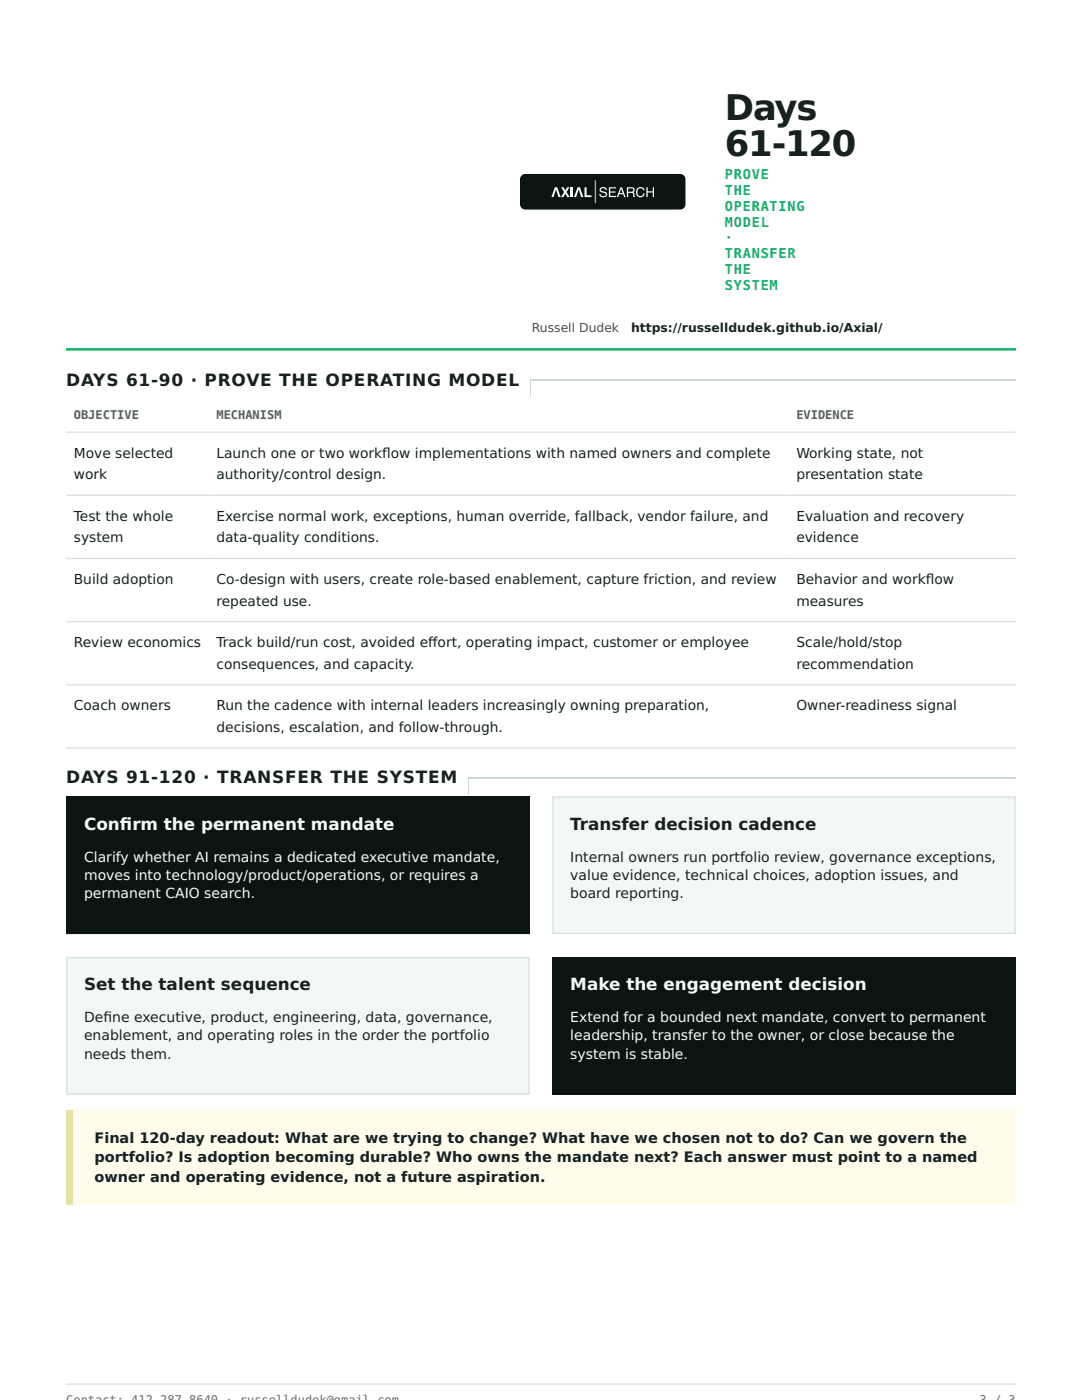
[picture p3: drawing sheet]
<svg xmlns="http://www.w3.org/2000/svg" width="216mm" height="279mm" viewBox="0 0 216 279" stroke-linecap="round" stroke-linejoin="round" font-family="sans-serif">
<defs><g id="words">
<g font-size="7.1" fill="#17211e">
<text x="144.7" y="24">Days</text>
<text x="144.7" y="31.1">61-120</text>
</g>
<g font-size="3.4" fill="#17211e">
<text x="13.2" y="76.9">DAYS 61-90 · PROVE THE OPERATING MODEL</text>
<text x="13.2" y="156.4">DAYS 91-120 · TRANSFER THE SYSTEM</text>
<text x="113.8" y="165.6">Transfer decision cadence</text>
<text x="16.8" y="197.7">Set the talent sequence</text>
</g>
<g font-size="3.4" fill="#f5fafd">
<text x="16.8" y="165.6">Conf</text>
<text x="23.9" y="165.6">irm the permanent mandate</text>
<text x="113.8" y="197.7">Make the engagement decision</text>
</g>
<g font-size="2.9" fill="#17211e">
<text x="18.8" y="228">Final 120-day readout: What are we trying to change? What have we chosen not to do? Can we govern the</text>
<text x="18.8" y="231.9">portfolio? Is adoption becoming durable? Who owns the mandate next? Each answer must point to a named</text>
<text x="18.8" y="235.8">owner and operating evidence, not a future aspiration.</text>
</g>
<g font-size="2.8" fill="#17211e">
<text x="14.7" y="91.4">Move selected</text>
<text x="14.7" y="95.6">work</text>
<text x="43.2" y="91.4">Launch one or two workf</text>
<text x="43.2" y="95.6">authority/control design.</text>
<text x="76.3" y="91.4">low implementations with named owners and complete</text>
<text x="158.9" y="91.4">Working state, not</text>
<text x="158.9" y="95.6">presentation state</text>
<text x="14.7" y="104">Test the whole</text>
<text x="43.2" y="104">Exercise normal work, exceptions, human override, fallback, vendor failure, and</text>
<text x="158.9" y="104">Evaluation and recovery</text>
<text x="14.7" y="108.2">system</text>
<text x="43.2" y="108.2">data-quality conditions.</text>
<text x="158.9" y="108.2">evidence</text>
<text x="14.7" y="116.6">Build adoption</text>
<text x="43.2" y="116.6">Co-design with users, create role-based enablement, capture friction, and review</text>
<text x="158.9" y="116.6">Behavior and workf</text>
<text x="184.7" y="116.6">low</text>
<text x="43.2" y="120.9">repeated use.</text>
<text x="158.9" y="120.9">measures</text>
<text x="14.7" y="129.2">Review economics</text>
<text x="43.2" y="129.2">Track build/run cost, avoided ef</text>
<text x="85.4" y="129.2">fort, operating impact, customer or employee</text>
<text x="158.9" y="129.2">Scale/hold/stop</text>
<text x="43.2" y="133.5">consequences, and capacity.</text>
<text x="158.9" y="133.5">recommendation</text>
<text x="14.7" y="141.8">Coach owners</text>
<text x="43.2" y="141.8">Run the cadence with internal leaders increasingly owning preparation,</text>
<text x="158.9" y="141.8">Owner-readiness signal</text>
<text x="43.2" y="146.1">decisions, escalation, and follow-through.</text>
<text x="113.8" y="172">Internal owners run portfolio review, governance exceptions,</text>
<text x="113.8" y="175.6">value evidence, technical choices, adoption issues, and</text>
<text x="113.8" y="179.2">board reporting.</text>
<text x="16.8" y="204">Def</text>
<text x="16.8" y="207.6">enablement, and operating roles in the order the portfolio</text>
<text x="20.6" y="204">ine executive, product, engineering, data, governance,</text>
<text x="16.8" y="211.3">needs them.</text>
</g>
<g font-size="2.8" fill="#f5fafd">
<text x="16.8" y="172">Clarify whether AI remains a dedicated executive mandate,</text>
<text x="16.8" y="175.6">moves into technology/product/operations, or requires a</text>
<text x="16.8" y="179.2">permanent CAIO search.</text>
<text x="113.8" y="204">Extend for a bounded next mandate, convert to permanent</text>
<text x="113.8" y="207.6">leadership, transfer to the owner, or close because the</text>
<text x="113.8" y="211.3">system is stable.</text>
</g>
<g font-size="2.7" fill="#18b26f">
<text x="144.7" y="35.7">PROVE</text>
<text x="144.7" y="38.9">THE</text>
<text x="144.7" y="42">OPERATING</text>
<text x="144.7" y="45.2">MODEL</text>
<text x="144.7" y="48.4">·</text>
<text x="144.7" y="51.5">TRANSFER</text>
<text x="144.7" y="54.7">THE</text>
<text x="144.7" y="57.9">SYSTEM</text>
</g>
<text font-size="2.5" fill="#44514d" x="106.1" y="66.2">Russell Dudek</text>
<text font-size="2.5" fill="#102b23" x="125.9" y="66.2">https://russelldudek.github.io/Axial/</text>
<g font-size="2.4" fill="#52635d">
<text x="14.7" y="83.6">OBJECTIVE</text>
<text x="43.2" y="83.6">MECHANISM</text>
<text x="158.9" y="83.6">EVIDENCE</text>
</g>
<g font-size="2.4" fill="#63736d">
<text x="13.2" y="280.1">Contact: 412.287.8640 · russelldudek@gmail.com</text>
<text x="195.5" y="280.1">3 / 3</text>
</g>
</g></defs>
<path d="M13.2 69.4l189.5 .1zM13.2 69.4h189.5v.6h-189.5z" fill-rule="evenodd" fill="#18b26f"/>
<path d="M105.8 75.8h96.9M93.5 155.2h109.2" fill="none" stroke="#cbd9d4" stroke-width=".26"/>
<path d="M13.2 86.3h189.5M13.2 98.9h189.5M13.2 111.5h189.5M13.2 124.1h189.5M13.2 136.7h189.5M13.2 149.3h189.5" fill="none" stroke="#d7e2de" stroke-width=".26"/>
<path d="M13.2 158.9h92.5v27.5h-92.5z" fill="#0a1512"/>
<path d="M13.5 159.2h91.9v27h-91.9zM13.2 158.9h92.5v27.5h-92.5z" fill-rule="evenodd" fill="#0a1512"/>
<path d="M110.2 158.9h92.5v27.5h-92.5z" fill="#f3f8f6"/>
<path d="M110.5 159.2h91.9v27h-91.9zM110.2 158.9h92.5v27.5h-92.5z" fill-rule="evenodd" fill="#d6e3de"/>
<path d="M13.2 191h92.5v27.5h-92.5z" fill="#f3f8f6"/>
<path d="M13.5 191.3h91.9v26.9h-91.9zM13.2 191h92.5v27.5h-92.5z" fill-rule="evenodd" fill="#d6e3de"/>
<path d="M110.2 191h92.5v27.5h-92.5z" fill="#0a1512"/>
<path d="M110.5 191.3h91.9v26.9h-91.9zM110.2 191h92.5v27.5h-92.5z" fill-rule="evenodd" fill="#0a1512"/>
<path d="M13.2 221.5h189.5v18.8h-189.5z" fill="#fffceb"/>
<path d="M14.5 221.5l.1 18.8zM13.2 221.5h1.4v18.8h-1.4z" fill-rule="evenodd" fill="#fbe12e"/>
<path d="M105.8 75.9v3.4M93.5 155.3v3.4" fill="none" stroke="#cbd9d4" stroke-width=".2"/>
<path d="M103.8 34.7h33v7.1h-33z" fill="#0a1512"/>
<g fill="#f5fafd">
<path d="M110.7 37.4h.5l.7 1.9h-.5l-.4-1.5-.5 1.5h-.5z"/>
<path d="M112 37.4h.5l.3 .6 .4-.6h.4l-.6 .9 .7 1h-.5l-.4-.6-.4 .6h-.5l.7-1z"/>
<path d="M113.9 37.4h.4v1.9h-.4z"/>
<path d="M115.2 37.4h.5l.7 1.9h-.4l-.5-1.5-.5 1.5h-.5z"/>
<path d="M116.6 37.4h.4v1.6h1v.3h-1.4z"/>
<path d="M119.8 37.5a.77 .77 0 0 1 1.3 .4h-.3a.43 .43 0 0 0-.5-.4 .43 .43 0 0 0-.3 .6l.7 .2a.58 .58 0 0 1 .4 .7 .58 .58 0 0 1-.7 .4l-.7-.3-.1-.4h.2a.49 .49 0 0 0 .6 .5 .49 .49 0 0 0 .4-.6l-1-.4-.2-.3z"/>
<path d="M121.5 37.4h1.4v.2h-1.1v.6h1v.2h-1v.7h1.1v.2h-1.4z"/>
<path d="M127.2 37.6a.85 .85 0 0 1 1.4 .4h-.2a.66 .66 0 0 0-1-.4 .66 .66 0 0 0-.2 1 .6 .6 0 0 0 .6 .5 .6 .6 0 0 0 .6-.5h.2a.91 .91 0 0 1-1.1 .7 .91 .91 0 0 1-.6-1.3z"/>
<path d="M129 37.4h.2v.8h1.1v-.8h.2v1.9h-.2v-.9h-1.1v.9h-.2z"/>
<path d="M123.9 37.7l-.3 .8h.6zM123.8 37.4h.3l.7 1.9h-.3l-.2-.5h-.7l-.3 .5h-.2z"/>
<path d="M125.3 37.6v.7h.7a.34 .34 0 0 0 .4-.3 .34 .34 0 0 0-.4-.4zM125.1 37.4h.9a.54 .54 0 0 1 .6 .3 .54 .54 0 0 1-.2 .7l.2 .2 .1 .7h-.3l-.1-.6-.3-.2h-.7v.8h-.2z"/>
</g>
<path d="M118.8 36v4.5" fill="none" stroke="#3bedb7" stroke-width=".27"/>
<path d="M13.2 276.4h189.5zM13.2 276.1h189.5v.3h-189.5z" fill-rule="evenodd" fill="#d9e4df"/>
<use href="#words"/>
</svg>
